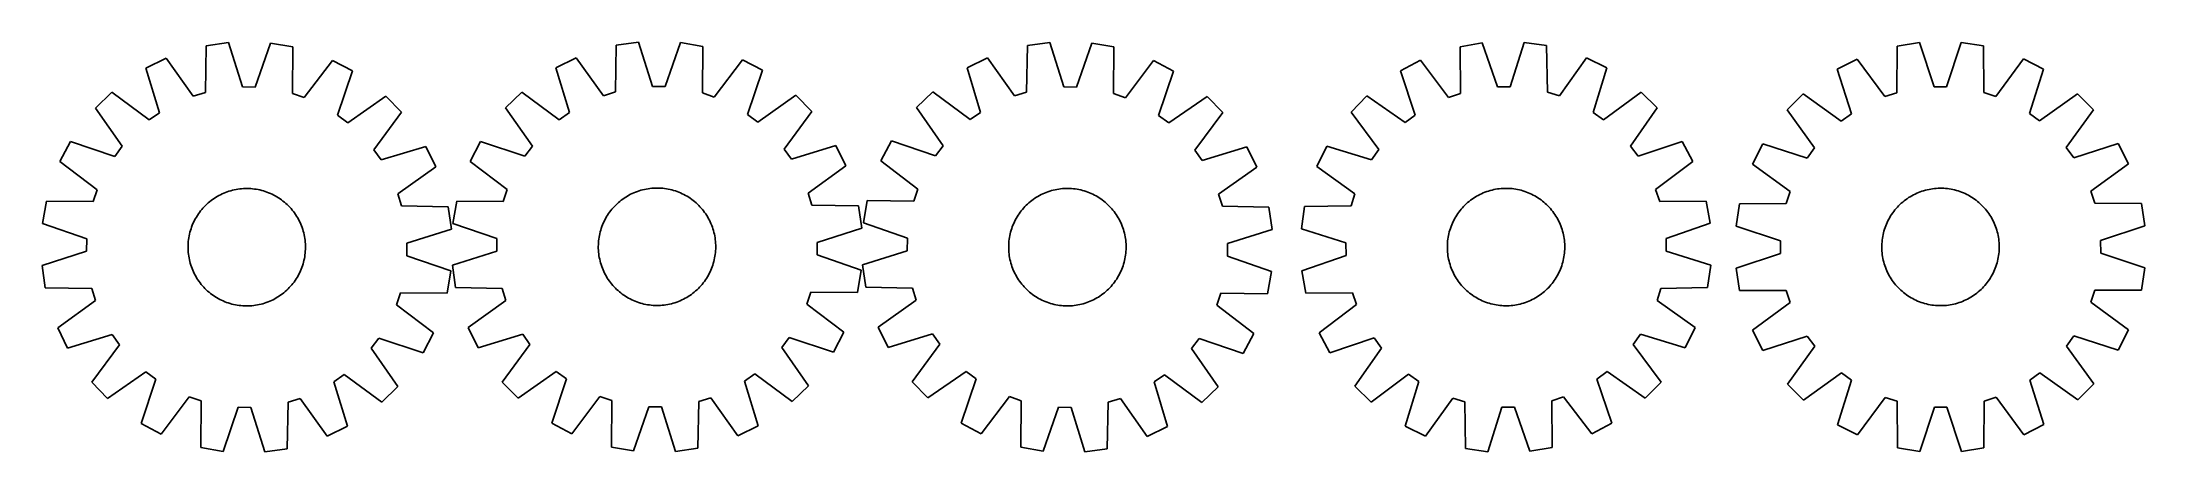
# Model space of a CAD drawing. Header units: millimetres. Extents: x 8 to 1441, y 7 to 286.
import ezdxf

# ---------------------------------------------------------------- set-up
doc = ezdxf.new("R2010")
doc.units = ezdxf.units.MM
doc.layers.add('CUT', color=7, linetype='CONTINUOUS', true_color=0x000000)

msp = doc.modelspace()

# ---------------------------------------------------------------- linework, layer by layer
at = {"layer": 'CUT'}
for p, q in [((92.553013, 274.769817), (78.750076, 267.972064)), ((111.014789, 248.921459), (92.553013, 274.769817)), ((119.812669, 283.21831), (119.204806, 251.459763)), ((135.040664, 285.418015), (119.812669, 283.21831)), ((144.611274, 255.129763), (135.040664, 285.418015)), ((163.576864, 285.029312), (153.184822, 255.01298)), ((178.739295, 282.415647), (163.576864, 285.029312)), ((178.481901, 250.652327), (178.739295, 282.415647)), ((205.758718, 273.227797), (186.599742, 247.891887)), ((219.37138, 266.056605), (205.758718, 273.227797)), ((371.869917, 274.997536), (358.078284, 268.176876)), ((390.374581, 249.179865), (371.869917, 274.997536)), ((399.115508, 283.491275), (398.560373, 251.731763)), ((414.33983, 285.716259), (399.115508, 283.491275)), ((423.960712, 255.443939), (414.33983, 285.716259)), ((442.876636, 285.374933), (432.534443, 255.341389)), ((458.043385, 282.786445), (442.876636, 285.374933)), ((457.838727, 251.022741), (458.043385, 282.786445)), ((485.078026, 273.643467), (465.961139, 248.275783)), ((498.702574, 266.494885), (485.078026, 273.643467)), ((652.063132, 274.972633), (638.239485, 268.217092)), ((670.445829, 249.067978), (652.063132, 274.972633)), ((679.348477, 283.337782), (678.643565, 251.581242)), ((694.583124, 285.490941), (679.348477, 283.337782)), ((704.06113, 255.173584), (694.583124, 285.490941)), ((723.118003, 285.015035), (712.634281, 255.030601)), ((738.272376, 282.355047), (723.118003, 285.015035)), ((737.917916, 250.592662), (738.272376, 282.355047)), ((765.263596, 273.084671), (746.027284, 247.807427)), ((778.854279, 265.871912), (765.263596, 273.084671)), ((947.018074, 273.318244), (933.407405, 266.143272)), ((966.184085, 247.987655), (947.018074, 273.318244)), ((989.19665, 285.131472), (974.034945, 282.513596)), ((974.034945, 282.513596), (974.301159, 250.750349)), ((999.597027, 255.118026), (989.19665, 285.131472)), ((1017.732741, 285.528099), (1008.170542, 255.237191)), ((1032.961347, 283.332622), (1017.732741, 285.528099)), ((1033.578028, 251.574246), (1032.961347, 283.332622)), ((1060.223347, 274.891699), (1041.76875, 249.038216)), ((1074.028172, 268.097779), (1060.223347, 274.891699)), ((1244.674551, 274.143896), (1230.971962, 267.146068)), ((1263.510395, 248.566841), (1244.674551, 274.143896)), ((1271.808419, 282.988047), (1271.66262, 251.224019)), ((1287.002804, 285.409045), (1271.808419, 282.988047)), ((1297.013011, 255.263224), (1287.002804, 285.409045)), ((1315.541639, 285.435506), (1305.587351, 255.271174)), ((1330.740487, 283.042689), (1315.541639, 285.435506)), ((1330.945189, 251.278985), (1330.740487, 283.042689)), ((1357.890709, 274.248869), (1339.102327, 248.63693)), ((1371.606251, 267.276463), (1357.890709, 274.248869)), ((78.750076, 267.972064), (87.985894, 237.580052)), ((209.311178, 235.927432), (219.37138, 266.056605)), ((358.078284, 268.176876), (367.364548, 237.800239)), ((488.692408, 236.349051), (498.702574, 266.494885)), ((638.239485, 268.217092), (647.382384, 237.796998)), ((768.702051, 235.773623), (778.854279, 265.871912)), ((933.407405, 266.143272), (943.475972, 236.016894)), ((1064.800793, 237.703203), (1074.028172, 268.097779)), ((1230.971962, 267.146068), (1240.648923, 236.891627)), ((1361.98541, 237.004129), (1371.606251, 267.276463)), ((55.435331, 251.513373), (44.408578, 240.782983)), ((80.981104, 232.635126), (55.435331, 251.513373)), ((119.204806, 251.459763), (111.014789, 248.921459)), ((153.184822, 255.01298), (144.611274, 255.129763)), ((186.599742, 247.891887), (178.481901, 250.652327)), ((242.229177, 248.96898), (216.178681, 230.793546)), ((252.959567, 237.942227), (242.229177, 248.96898)), ((334.790896, 251.6795), (323.781974, 240.930818)), ((360.367977, 232.843691), (334.790896, 251.6795)), ((398.560373, 251.731763), (390.374581, 249.179865)), ((432.534443, 255.341389), (423.960712, 255.443939)), ((465.961139, 248.275783), (457.838727, 251.022741)), ((521.588709, 249.445233), (495.568425, 231.226574)), ((532.337392, 238.43631), (521.588709, 249.445233)), ((614.874552, 251.829727), (603.815059, 241.133084)), ((640.362515, 232.873502), (614.874552, 251.829727)), ((678.643565, 251.581242), (670.445829, 249.067978)), ((712.634281, 255.030601), (704.06113, 255.173584)), ((746.027284, 247.807427), (737.917916, 250.592662)), ((801.65975, 248.714515), (775.553833, 230.618775)), ((812.356393, 237.655022), (801.65975, 248.714515)), ((910.554353, 249.049301), (899.827026, 238.019569)), ((936.609896, 230.881102), (910.554353, 249.049301)), ((974.301159, 250.750349), (966.184085, 247.987655)), ((1008.170542, 255.237191), (999.597027, 255.118026)), ((1041.76875, 249.038216), (1033.578028, 251.574246)), ((1097.347486, 251.645563), (1071.806956, 232.760223)), ((1108.377218, 240.918236), (1097.347486, 251.645563)), ((1207.899113, 250.349954), (1197.029624, 239.46029)), ((1233.716809, 231.845325), (1207.899113, 250.349954)), ((1271.66262, 251.224019), (1263.510395, 248.566841)), ((1305.587351, 255.271174), (1297.013011, 255.263224)), ((1339.102327, 248.63693), (1330.945189, 251.278985)), ((1394.710207, 250.523164), (1368.92687, 231.97069)), ((1405.599871, 239.653675), (1394.710207, 250.523164)), ((44.408578, 240.782983), (62.584012, 214.732487)), ((87.985894, 237.580052), (80.981104, 232.635126)), ((216.178681, 230.793546), (209.311178, 235.927432)), ((234.08132, 212.396454), (252.959567, 237.942227)), ((323.781974, 240.930818), (342.000632, 214.910533)), ((367.364548, 237.800239), (360.367977, 232.843691)), ((495.568425, 231.226574), (488.692408, 236.349051)), ((513.501583, 212.85923), (532.337392, 238.43631)), ((603.815059, 241.133084), (621.910799, 215.027167)), ((647.382384, 237.796998), (640.362515, 232.873502)), ((775.553833, 230.618775), (768.702051, 235.773623)), ((793.400168, 212.167059), (812.356393, 237.655022)), ((899.827026, 238.019569), (918.712366, 212.479039)), ((943.475972, 236.016894), (936.609896, 230.881102)), ((1071.806956, 232.760223), (1064.800793, 237.703203)), ((1090.209019, 214.862693), (1108.377218, 240.918236)), ((1197.029624, 239.46029), (1215.582097, 213.676953)), ((1240.648923, 236.891627), (1233.716809, 231.845325)), ((1368.92687, 231.97069), (1361.98541, 237.004129)), ((1387.095241, 213.835979), (1405.599871, 239.653675)), ((27.320953, 217.925186), (20.149761, 204.312525)), ((57.450126, 207.864984), (27.320953, 217.925186)), ((306.732322, 218.044683), (299.58374, 204.420134)), ((336.878156, 208.034516), (306.732322, 218.044683)), ((342.000632, 214.910533), (336.878156, 208.034516)), ((548.834768, 215.148923), (518.458131, 205.862659)), ((555.655428, 201.35729), (548.834768, 215.148923)), ((586.657662, 218.327613), (579.444904, 204.736929)), ((616.755951, 208.175385), (586.657662, 218.327613)), ((621.910799, 215.027167), (616.755951, 208.175385)), ((1125.47119, 218.065184), (1095.344811, 207.996617)), ((1132.646161, 204.454515), (1125.47119, 218.065184)), ((1180.276325, 216.356334), (1173.303918, 202.640792)), ((1210.548659, 206.735493), (1180.276325, 216.356334)), ((1422.395984, 216.580826), (1392.141544, 206.903865)), ((1429.393813, 202.878237), (1422.395984, 216.580826)), ((20.149761, 204.312525), (45.485671, 185.153548)), ((62.584012, 214.732487), (57.450126, 207.864984)), ((239.026245, 205.391664), (234.08132, 212.396454)), ((269.418258, 214.627482), (239.026245, 205.391664)), ((250.367653, 182.362769), (276.216011, 200.824545)), ((276.216011, 200.824545), (269.418258, 214.627482)), ((299.58374, 204.420134), (324.951424, 185.303248)), ((518.458131, 205.862659), (513.501583, 212.85923)), ((529.837756, 182.852626), (555.655428, 201.35729)), ((579.444904, 204.736929), (604.722147, 185.500618)), ((798.323664, 205.14719), (793.400168, 212.167059)), ((828.743758, 214.29009), (798.323664, 205.14719)), ((835.499299, 200.466443), (828.743758, 214.29009)), ((883.37481, 214.700255), (876.58089, 200.89543)), ((876.58089, 200.89543), (902.434373, 182.440833)), ((913.769386, 205.472876), (883.37481, 214.700255)), ((918.712366, 212.479039), (913.769386, 205.472876)), ((1095.344811, 207.996617), (1090.209019, 214.862693)), ((1107.315572, 185.288504), (1132.646161, 204.454515)), ((1173.303918, 202.640792), (1198.915858, 183.852411)), ((1215.582097, 213.676953), (1210.548659, 206.735493)), ((1392.141544, 206.903865), (1387.095241, 213.835979)), ((1403.816758, 184.042393), (1429.393813, 202.878237)), ((424.594878, 186.215704), (425.850301, 186.269742)), ((425.850301, 186.269742), (427.106802, 186.28432)), ((427.106802, 186.28432), (428.363141, 186.259424)), ((428.363141, 186.259424), (429.618077, 186.195077)), ((809.594644, 182.083745), (835.499299, 200.466443)), ((10.961911, 177.293101), (8.348246, 162.130671)), ((42.725231, 177.035707), (10.961911, 177.293101)), ((45.485671, 185.153548), (42.725231, 177.035707)), ((116.738888, 171.639946), (117.560471, 172.590739)), ((117.560471, 172.590739), (118.411514, 173.515256)), ((118.411514, 173.515256), (119.291177, 174.412586)), ((119.291177, 174.412586), (120.198592, 175.281841)), ((120.198592, 175.281841), (121.132863, 176.122165)), ((121.132863, 176.122165), (122.093068, 176.932729)), ((122.093068, 176.932729), (123.07826, 177.712731)), ((123.07826, 177.712731), (124.087466, 178.461403)), ((124.087466, 178.461403), (125.11969, 179.178006)), ((125.11969, 179.178006), (126.173914, 179.861832)), ((126.173914, 179.861832), (127.249098, 180.512207)), ((127.249098, 180.512207), (128.34418, 181.128489)), ((128.34418, 181.128489), (129.458079, 181.710069)), ((129.458079, 181.710069), (130.589696, 182.256373)), ((130.589696, 182.256373), (131.737915, 182.766864)), ((131.737915, 182.766864), (132.901602, 183.241035)), ((132.901602, 183.241035), (134.079609, 183.678421)), ((134.079609, 183.678421), (135.270774, 184.078589)), ((135.270774, 184.078589), (136.47392, 184.441143)), ((136.47392, 184.441143), (137.687861, 184.765728)), ((137.687861, 184.765728), (138.911398, 185.052021)), ((138.911398, 185.052021), (140.143324, 185.299741)), ((140.143324, 185.299741), (141.382423, 185.508642)), ((141.382423, 185.508642), (142.627473, 185.67852)), ((142.627473, 185.67852), (143.877244, 185.809206)), ((143.877244, 185.809206), (145.130503, 185.900571)), ((145.130503, 185.900571), (146.386014, 185.952525)), ((146.386014, 185.952525), (147.642537, 185.965017)), ((147.642537, 185.965017), (148.898833, 185.938035)), ((148.898833, 185.938035), (150.153661, 185.871604)), ((150.153661, 185.871604), (151.405784, 185.765791)), ((151.405784, 185.765791), (152.653965, 185.620701)), ((152.653965, 185.620701), (153.896972, 185.436475)), ((153.896972, 185.436475), (155.13358, 185.213297)), ((155.13358, 185.213297), (156.362567, 184.951386)), ((156.362567, 184.951386), (157.582721, 184.651001)), ((157.582721, 184.651001), (158.792837, 184.312438)), ((158.792837, 184.312438), (159.991722, 183.936032)), ((159.991722, 183.936032), (161.178192, 183.522153)), ((161.178192, 183.522153), (162.351077, 183.071211)), ((162.351077, 183.071211), (163.509218, 182.58365)), ((163.509218, 182.58365), (164.651473, 182.059951)), ((164.651473, 182.059951), (165.776715, 181.500632)), ((165.776715, 181.500632), (166.883833, 180.906244)), ((166.883833, 180.906244), (167.971734, 180.277374)), ((167.971734, 180.277374), (169.039345, 179.614643)), ((169.039345, 179.614643), (170.085613, 178.918704)), ((170.085613, 178.918704), (171.109504, 178.190244)), ((171.109504, 178.190244), (172.110009, 177.429983)), ((172.110009, 177.429983), (173.086139, 176.63867)), ((173.086139, 176.63867), (174.036932, 175.817087)), ((174.036932, 175.817087), (174.96145, 174.966044)), ((174.96145, 174.966044), (175.858779, 174.086381)), ((175.858779, 174.086381), (176.728035, 173.178966)), ((176.728035, 173.178966), (177.568359, 172.244695)), ((177.568359, 172.244695), (178.378922, 171.28449)), ((252.905957, 174.172752), (250.367653, 182.362769)), ((284.664503, 173.564889), (252.905957, 174.172752)), ((286.864209, 158.336894), (284.664503, 173.564889)), ((290.440762, 177.385494), (287.852273, 162.218745)), ((322.204465, 177.180835), (290.440762, 177.385494)), ((324.951424, 185.303248), (322.204465, 177.180835)), ((396.226978, 171.907961), (397.046982, 172.860117)), ((397.046982, 172.860117), (397.896489, 173.786046)), ((397.896489, 173.786046), (398.774661, 174.684835)), ((398.774661, 174.684835), (399.680631, 175.555596)), ((399.680631, 175.555596), (400.613505, 176.39747)), ((400.613505, 176.39747), (401.572363, 177.209626)), ((401.572363, 177.209626), (402.556259, 177.991263)), ((402.556259, 177.991263), (403.564221, 178.74161)), ((403.564221, 178.74161), (404.595254, 179.459925)), ((404.595254, 179.459925), (405.648341, 180.145501)), ((405.648341, 180.145501), (406.722443, 180.79766)), ((406.722443, 180.79766), (407.8165, 181.415759)), ((407.8165, 181.415759), (408.929433, 181.999187)), ((408.929433, 181.999187), (410.060141, 182.54737)), ((410.060141, 182.54737), (411.207511, 183.059766)), ((411.207511, 183.059766), (412.37041, 183.535869)), ((412.37041, 183.535869), (413.547689, 183.97521)), ((413.547689, 183.97521), (414.738187, 184.377354)), ((414.738187, 184.377354), (415.94073, 184.741906)), ((415.94073, 184.741906), (417.15413, 185.068505)), ((417.15413, 185.068505), (418.37719, 185.35683)), ((418.37719, 185.35683), (419.608703, 185.606594)), ((419.608703, 185.606594), (420.847454, 185.817553)), ((420.847454, 185.817553), (422.09222, 185.989497)), ((422.09222, 185.989497), (423.341772, 186.122258)), ((423.341772, 186.122258), (424.594878, 186.215704)), ((429.618077, 186.195077), (430.870374, 186.091343)), ((430.870374, 186.091343), (432.118794, 185.948325)), ((432.118794, 185.948325), (433.362106, 185.766163)), ((433.362106, 185.766163), (434.599082, 185.545038)), ((434.599082, 185.545038), (435.828502, 185.285168)), ((435.828502, 185.285168), (437.049153, 184.986809)), ((437.049153, 184.986809), (438.25983, 184.650256)), ((438.25983, 184.650256), (439.459338, 184.27584)), ((439.459338, 184.27584), (440.646494, 183.863932)), ((440.646494, 183.863932), (441.820125, 183.414938)), ((441.820125, 183.414938), (442.979075, 182.9293)), ((442.979075, 182.9293), (444.122198, 182.407499)), ((444.122198, 182.407499), (445.248366, 181.850049)), ((445.248366, 181.850049), (446.356469, 181.2575)), ((446.356469, 181.2575), (447.445413, 180.630437)), ((447.445413, 180.630437), (448.514123, 179.969479)), ((448.514123, 179.969479), (449.561545, 179.275278)), ((449.561545, 179.275278), (450.586644, 178.548519)), ((450.586644, 178.548519), (451.58841, 177.78992)), ((451.58841, 177.78992), (452.565853, 177.000229)), ((452.565853, 177.000229), (453.518009, 176.180225)), ((453.518009, 176.180225), (454.443938, 175.330718)), ((454.443938, 175.330718), (455.342726, 174.452546)), ((455.342726, 174.452546), (456.213487, 173.546576)), ((456.213487, 173.546576), (457.055361, 172.613701)), ((457.055361, 172.613701), (457.867518, 171.654843)), ((532.389655, 174.666834), (529.837756, 182.852626)), ((564.149166, 174.111699), (532.389655, 174.666834)), ((566.37415, 158.887377), (564.149166, 174.111699)), ((570.174527, 177.74571), (567.514539, 162.591337)), ((601.936913, 177.39125), (570.174527, 177.74571)), ((604.722147, 185.500618), (601.936913, 177.39125)), ((675.933734, 171.769332), (676.758219, 172.71761)), ((676.758219, 172.71761), (677.612084, 173.639523)), ((677.612084, 173.639523), (678.494485, 174.53416)), ((678.494485, 174.53416), (679.404552, 175.400638)), ((679.404552, 175.400638), (680.341386, 176.238103)), ((680.341386, 176.238103), (681.304064, 177.045729)), ((681.304064, 177.045729), (682.291635, 177.822717)), ((682.291635, 177.822717), (683.303124, 178.568302)), ((683.303124, 178.568302), (684.337534, 179.281747)), ((684.337534, 179.281747), (685.393843, 179.962348)), ((685.393843, 179.962348), (686.471008, 180.609434)), ((686.471008, 180.609434), (687.567968, 181.222366)), ((687.567968, 181.222366), (688.68364, 181.800539)), ((688.68364, 181.800539), (689.816921, 182.343383)), ((689.816921, 182.343383), (690.966695, 182.850362)), ((690.966695, 182.850362), (692.131826, 183.320976)), ((692.131826, 183.320976), (693.311164, 183.754759)), ((693.311164, 183.754759), (694.503546, 184.151285)), ((694.503546, 184.151285), (695.707794, 184.510161)), ((695.707794, 184.510161), (696.922721, 184.831034)), ((696.922721, 184.831034), (698.147127, 185.113587)), ((698.147127, 185.113587), (699.379805, 185.357541)), ((699.379805, 185.357541), (700.619536, 185.562655)), ((700.619536, 185.562655), (701.865099, 185.728727)), ((701.865099, 185.728727), (703.115264, 185.855593)), ((703.115264, 185.855593), (704.368797, 185.943128)), ((704.368797, 185.943128), (705.624461, 185.991245)), ((705.624461, 185.991245), (706.881016, 185.999897)), ((706.881016, 185.999897), (708.137224, 185.969076)), ((708.137224, 185.969076), (709.391843, 185.898811)), ((709.391843, 185.898811), (710.643636, 185.789172)), ((710.643636, 185.789172), (711.891368, 185.640268)), ((711.891368, 185.640268), (713.133807, 185.452245)), ((713.133807, 185.452245), (714.369726, 185.225289)), ((714.369726, 185.225289), (715.597907, 184.959623)), ((715.597907, 184.959623), (716.817138, 184.655511)), ((716.817138, 184.655511), (718.026214, 184.313252)), ((718.026214, 184.313252), (719.223943, 183.933183)), ((719.223943, 183.933183), (720.409143, 183.515681)), ((720.409143, 183.515681), (721.580644, 183.061156)), ((721.580644, 183.061156), (722.73729, 182.570058)), ((722.73729, 182.570058), (723.877939, 182.042872)), ((723.877939, 182.042872), (725.001466, 181.480116)), ((725.001466, 181.480116), (726.106762, 180.882348)), ((726.106762, 180.882348), (727.192737, 180.250156)), ((727.192737, 180.250156), (728.258318, 179.584165)), ((728.258318, 179.584165), (729.302454, 178.885032)), ((729.302454, 178.885032), (730.324114, 178.153447)), ((730.324114, 178.153447), (731.322291, 177.390132)), ((731.322291, 177.390132), (732.295999, 176.59584)), ((732.295999, 176.59584), (733.244277, 175.771355)), ((733.244277, 175.771355), (734.166189, 174.91749)), ((734.166189, 174.91749), (735.060826, 174.035089)), ((735.060826, 174.035089), (735.927304, 173.125022)), ((735.927304, 173.125022), (736.76477, 172.188188)), ((736.76477, 172.188188), (737.572395, 171.22551)), ((812.107908, 173.886009), (809.594644, 182.083745)), ((843.864448, 173.181097), (812.107908, 173.886009)), ((846.017607, 157.94645), (843.864448, 173.181097)), ((868.139967, 173.63343), (865.94449, 158.404824)), ((899.898343, 174.250111), (868.139967, 173.63343)), ((902.434373, 182.440833), (899.898343, 174.250111)), ((974.827554, 171.865941), (975.652836, 172.813525)), ((975.652836, 172.813525), (976.507476, 173.734719)), ((976.507476, 173.734719), (977.390629, 174.628613)), ((977.390629, 174.628613), (978.301425, 175.494326)), ((978.301425, 175.494326), (979.238963, 176.331003)), ((979.238963, 176.331003), (980.20232, 177.137818)), ((980.20232, 177.137818), (981.190544, 177.913975)), ((981.190544, 177.913975), (982.20266, 178.658709)), ((982.20266, 178.658709), (983.237669, 179.371283)), ((983.237669, 179.371283), (984.29455, 180.050996)), ((984.29455, 180.050996), (985.37226, 180.697175)), ((985.37226, 180.697175), (986.469735, 181.309185)), ((986.469735, 181.309185), (987.585893, 181.886419)), ((987.585893, 181.886419), (988.719631, 182.42831)), ((988.719631, 182.42831), (989.86983, 182.934321)), ((989.86983, 182.934321), (991.035356, 183.403955)), ((991.035356, 183.403955), (992.215059, 183.836746)), ((992.215059, 183.836746), (993.407774, 184.232268)), ((993.407774, 184.232268), (994.612324, 184.590132)), ((994.612324, 184.590132), (995.82752, 184.909983)), ((995.82752, 184.909983), (997.052164, 185.191505)), ((997.052164, 185.191505), (998.285046, 185.434422)), ((998.285046, 185.434422), (999.52495, 185.638493)), ((999.52495, 185.638493), (1000.770652, 185.803518)), ((1000.770652, 185.803518), (1002.020923, 185.929332)), ((1002.020923, 185.929332), (1003.274529, 186.015812)), ((1003.274529, 186.015812), (1004.530233, 186.062873)), ((1004.530233, 186.062873), (1005.786795, 186.070468)), ((1005.786795, 186.070468), (1007.042976, 186.03859)), ((1007.042976, 186.03859), (1008.297536, 185.96727)), ((1008.297536, 185.96727), (1009.549237, 185.856578)), ((1009.549237, 185.856578), (1010.796843, 185.706624)), ((1010.796843, 185.706624), (1012.039123, 185.517556)), ((1012.039123, 185.517556), (1013.274851, 185.289561)), ((1013.274851, 185.289561), (1014.502808, 185.022862)), ((1014.502808, 185.022862), (1015.721782, 184.717724)), ((1015.721782, 184.717724), (1016.93057, 184.374448)), ((1016.93057, 184.374448), (1018.127979, 183.993372)), ((1018.127979, 183.993372), (1019.312827, 183.574873)), ((1019.312827, 183.574873), (1020.483946, 183.119363)), ((1020.483946, 183.119363), (1021.640178, 182.627292)), ((1021.640178, 182.627292), (1022.780383, 182.099146)), ((1022.780383, 182.099146), (1023.903437, 181.535446)), ((1023.903437, 181.535446), (1025.00823, 180.936748)), ((1025.00823, 180.936748), (1026.093672, 180.303643)), ((1026.093672, 180.303643), (1027.158692, 179.636756)), ((1027.158692, 179.636756), (1028.20224, 178.936745)), ((1028.20224, 178.936745), (1029.223285, 178.204301)), ((1029.223285, 178.204301), (1030.220819, 177.440146)), ((1030.220819, 177.440146), (1031.193858, 176.645035)), ((1031.193858, 176.645035), (1032.141442, 175.819753)), ((1032.141442, 175.819753), (1033.062636, 174.965113)), ((1033.062636, 174.965113), (1033.95653, 174.08196)), ((1033.95653, 174.08196), (1034.822243, 173.171164)), ((1034.822243, 173.171164), (1035.65892, 172.233626)), ((1035.65892, 172.233626), (1036.465735, 171.270269)), ((1110.078266, 177.17143), (1107.315572, 185.288504)), ((1141.841513, 177.437644), (1110.078266, 177.17143)), ((1144.459389, 162.275939), (1141.841513, 177.437644)), ((1164.510099, 175.49057), (1162.117282, 160.291722)), ((1196.273803, 175.695272), (1164.510099, 175.49057)), ((1198.915858, 183.852411), (1196.273803, 175.695272)), ((1270.358121, 171.376775), (1271.165786, 172.339419)), ((1271.165786, 172.339419), (1272.003289, 173.276219)), ((1272.003289, 173.276219), (1272.869806, 174.18625)), ((1272.869806, 174.18625), (1273.764479, 175.068614)), ((1273.764479, 175.068614), (1274.686427, 175.922441)), ((1274.686427, 175.922441), (1275.634739, 176.746887)), ((1275.634739, 176.746887), (1276.608479, 177.541139)), ((1276.608479, 177.541139), (1277.606688, 178.304413)), ((1277.606688, 178.304413), (1278.628378, 179.035955)), ((1278.628378, 179.035955), (1279.672543, 179.735045)), ((1279.672543, 179.735045), (1280.738152, 180.400992)), ((1280.738152, 180.400992), (1281.824152, 181.033139)), ((1281.824152, 181.033139), (1282.929473, 181.630862)), ((1282.929473, 181.630862), (1284.053024, 182.19357)), ((1284.053024, 182.19357), (1285.193695, 182.72071)), ((1285.193695, 182.72071), (1286.350361, 183.21176)), ((1286.350361, 183.21176), (1287.521881, 183.666236)), ((1287.521881, 183.666236), (1288.707098, 184.08369)), ((1288.707098, 184.08369), (1289.904842, 184.463709)), ((1289.904842, 184.463709), (1291.113933, 184.805918)), ((1291.113933, 184.805918), (1292.333176, 185.10998)), ((1292.333176, 185.10998), (1293.561368, 185.375594)), ((1293.561368, 185.375594), (1294.797297, 185.6025)), ((1294.797297, 185.6025), (1296.039744, 185.790471)), ((1296.039744, 185.790471), (1297.287481, 185.939324)), ((1297.287481, 185.939324), (1298.539279, 186.048911)), ((1298.539279, 186.048911), (1299.793901, 186.119124)), ((1299.793901, 186.119124), (1301.05011, 186.149893)), ((1301.05011, 186.149893), (1302.306665, 186.141189)), ((1302.306665, 186.141189), (1303.562327, 186.09302)), ((1303.562327, 186.09302), (1304.815856, 186.005434)), ((1304.815856, 186.005434), (1306.066016, 185.878516)), ((1306.066016, 185.878516), (1307.311572, 185.712392)), ((1307.311572, 185.712392), (1308.551295, 185.507227)), ((1308.551295, 185.507227), (1309.783962, 185.263222)), ((1309.783962, 185.263222), (1311.008357, 184.980619)), ((1311.008357, 184.980619), (1312.22327, 184.659696)), ((1312.22327, 184.659696), (1313.427504, 184.300769)), ((1313.427504, 184.300769), (1314.61987, 183.904194)), ((1314.61987, 183.904194), (1315.79919, 183.470362)), ((1315.79919, 183.470362), (1316.964301, 182.9997)), ((1316.964301, 182.9997), (1318.114054, 182.492674)), ((1318.114054, 182.492674), (1319.247313, 181.949783)), ((1319.247313, 181.949783), (1320.36296, 181.371564)), ((1320.36296, 181.371564), (1321.459895, 180.758586)), ((1321.459895, 180.758586), (1322.537034, 180.111456)), ((1322.537034, 180.111456), (1323.593315, 179.430811)), ((1323.593315, 179.430811), (1324.627695, 178.717323)), ((1324.627695, 178.717323), (1325.639153, 177.971696)), ((1325.639153, 177.971696), (1326.626692, 177.194667)), ((1326.626692, 177.194667), (1327.589336, 176.387002)), ((1327.589336, 176.387002), (1328.526136, 175.549498)), ((1328.526136, 175.549498), (1329.436167, 174.682982)), ((1329.436167, 174.682982), (1330.318531, 173.788309)), ((1330.318531, 173.788309), (1331.172358, 172.866361)), ((1331.172358, 172.866361), (1331.996803, 171.918049)), ((1406.473936, 175.890168), (1403.816758, 184.042393)), ((1438.237964, 175.744368), (1406.473936, 175.890168)), ((1440.658962, 160.549984), (1438.237964, 175.744368)), ((8.348246, 162.130671), (38.364578, 151.738628)), ((109.06512, 157.346644), (109.441526, 158.545529)), ((109.441526, 158.545529), (109.855405, 159.731999)), ((109.855405, 159.731999), (110.306347, 160.904883)), ((110.306347, 160.904883), (110.793908, 162.063024)), ((110.793908, 162.063024), (111.317606, 163.20528)), ((111.317606, 163.20528), (111.876926, 164.330521)), ((111.876926, 164.330521), (112.471314, 165.437639)), ((112.471314, 165.437639), (113.100184, 166.52554)), ((113.100184, 166.52554), (113.762915, 167.593152)), ((113.762915, 167.593152), (114.458854, 168.639419)), ((114.458854, 168.639419), (115.187314, 169.663311)), ((115.187314, 169.663311), (115.947575, 170.663815)), ((115.947575, 170.663815), (116.738888, 171.639946)), ((178.378922, 171.28449), (179.158925, 170.299298)), ((179.158925, 170.299298), (179.907597, 169.290092)), ((179.907597, 169.290092), (180.6242, 168.257868)), ((180.6242, 168.257868), (181.308026, 167.203643)), ((181.308026, 167.203643), (181.958401, 166.12846)), ((181.958401, 166.12846), (182.574682, 165.033378)), ((182.574682, 165.033378), (183.156262, 163.919479)), ((183.156262, 163.919479), (183.702567, 162.787862)), ((183.702567, 162.787862), (184.213057, 161.639643)), ((184.213057, 161.639643), (184.687229, 160.475956)), ((184.687229, 160.475956), (185.124615, 159.297949)), ((185.124615, 159.297949), (185.524782, 158.106784)), ((185.524782, 158.106784), (185.887337, 156.903638)), ((256.575957, 148.766284), (286.864209, 158.336894)), ((287.852273, 162.218745), (317.885817, 151.876551)), ((388.240397, 156.391262), (388.576951, 157.601939)), ((388.576951, 157.601939), (388.951366, 158.801447)), ((388.951366, 158.801447), (389.363274, 159.988602)), ((389.363274, 159.988602), (389.812269, 161.162234)), ((389.812269, 161.162234), (390.297906, 162.321183)), ((390.297906, 162.321183), (390.819708, 163.464306)), ((390.819708, 163.464306), (391.377158, 164.590475)), ((391.377158, 164.590475), (391.969707, 165.698578)), ((391.969707, 165.698578), (392.59677, 166.787522)), ((392.59677, 166.787522), (393.257728, 167.856232)), ((393.257728, 167.856232), (393.951929, 168.903653)), ((393.951929, 168.903653), (394.678688, 169.928753)), ((394.678688, 169.928753), (395.437287, 170.930518)), ((395.437287, 170.930518), (396.226978, 171.907961)), ((457.867518, 171.654843), (458.649155, 170.670948)), ((458.649155, 170.670948), (459.399501, 169.662986)), ((459.399501, 169.662986), (460.117817, 168.631953)), ((460.117817, 168.631953), (460.803392, 167.578865)), ((460.803392, 167.578865), (461.455551, 166.504763)), ((461.455551, 166.504763), (462.07365, 165.410706)), ((462.07365, 165.410706), (462.657079, 164.297774)), ((462.657079, 164.297774), (463.205261, 163.167065)), ((463.205261, 163.167065), (463.717657, 162.019695)), ((463.717657, 162.019695), (464.19376, 160.856797)), ((464.19376, 160.856797), (464.633101, 159.679518)), ((464.633101, 159.679518), (465.035246, 158.489019)), ((465.035246, 158.489019), (465.399798, 157.286477)), ((536.10183, 149.266494), (566.37415, 158.887377)), ((567.514539, 162.591337), (597.498974, 152.107615)), ((668.216323, 157.499548), (668.596391, 158.697277)), ((668.596391, 158.697277), (669.013893, 159.882477)), ((669.013893, 159.882477), (669.468418, 161.053978)), ((669.468418, 161.053978), (669.959516, 162.210623)), ((669.959516, 162.210623), (670.486702, 163.351273)), ((670.486702, 163.351273), (671.049458, 164.4748)), ((671.049458, 164.4748), (671.647226, 165.580096)), ((671.647226, 165.580096), (672.279418, 166.666071)), ((672.279418, 166.666071), (672.945409, 167.731652)), ((672.945409, 167.731652), (673.644542, 168.775788)), ((673.644542, 168.775788), (674.376127, 169.797448)), ((674.376127, 169.797448), (675.139442, 170.795625)), ((675.139442, 170.795625), (675.933734, 171.769332)), ((737.572395, 171.22551), (738.349383, 170.237939)), ((738.349383, 170.237939), (739.094968, 169.22645)), ((739.094968, 169.22645), (739.808413, 168.192041)), ((739.808413, 168.192041), (740.489014, 167.135732)), ((740.489014, 167.135732), (741.1361, 166.058566)), ((741.1361, 166.058566), (741.749032, 164.961606)), ((741.749032, 164.961606), (742.327206, 163.845935)), ((742.327206, 163.845935), (742.87005, 162.712653)), ((742.87005, 162.712653), (743.377028, 161.562879)), ((743.377028, 161.562879), (743.847642, 160.397749)), ((743.847642, 160.397749), (744.281426, 159.21841)), ((744.281426, 159.21841), (744.677951, 158.026029)), ((744.677951, 158.026029), (745.036828, 156.82178)), ((815.70025, 148.468444), (846.017607, 157.94645)), ((865.94449, 158.404824), (896.235398, 148.842625)), ((966.754865, 156.393865), (967.098141, 157.602653)), ((967.098141, 157.602653), (967.479217, 158.800062)), ((967.479217, 158.800062), (967.897716, 159.98491)), ((967.897716, 159.98491), (968.353226, 161.156028)), ((968.353226, 161.156028), (968.845297, 162.312261)), ((968.845297, 162.312261), (969.373443, 163.452466)), ((969.373443, 163.452466), (969.937143, 164.57552)), ((969.937143, 164.57552), (970.535841, 165.680313)), ((970.535841, 165.680313), (971.168946, 166.765755)), ((971.168946, 166.765755), (971.835833, 167.830775)), ((971.835833, 167.830775), (972.535844, 168.874323)), ((972.535844, 168.874323), (973.268288, 169.895368)), ((973.268288, 169.895368), (974.032443, 170.892902)), ((974.032443, 170.892902), (974.827554, 171.865941)), ((1036.465735, 171.270269), (1037.241892, 170.282045)), ((1037.241892, 170.282045), (1037.986626, 169.269929)), ((1037.986626, 169.269929), (1038.6992, 168.23492)), ((1038.6992, 168.23492), (1039.378913, 167.178039)), ((1039.378913, 167.178039), (1040.025093, 166.100329)), ((1040.025093, 166.100329), (1040.637102, 165.002854)), ((1040.637102, 165.002854), (1041.214336, 163.886696)), ((1041.214336, 163.886696), (1041.756227, 162.752958)), ((1041.756227, 162.752958), (1042.262238, 161.602759)), ((1042.262238, 161.602759), (1042.731872, 160.437233)), ((1042.731872, 160.437233), (1043.164663, 159.25753)), ((1043.164663, 159.25753), (1043.560186, 158.064815)), ((1043.560186, 158.064815), (1043.918049, 156.860265)), ((1114.445943, 151.875562), (1144.459389, 162.275939)), ((1162.117282, 160.291722), (1192.281613, 150.337434)), ((1262.893092, 156.973354), (1263.252019, 158.177587)), ((1263.252019, 158.177587), (1263.648593, 159.369953)), ((1263.648593, 159.369953), (1264.082426, 160.549273)), ((1264.082426, 160.549273), (1264.553087, 161.714384)), ((1264.553087, 161.714384), (1265.060114, 162.864137)), ((1265.060114, 162.864137), (1265.603005, 163.997396)), ((1265.603005, 163.997396), (1266.181224, 165.113043)), ((1266.181224, 165.113043), (1266.794202, 166.209978)), ((1266.794202, 166.209978), (1267.441332, 167.287117)), ((1267.441332, 167.287117), (1268.121977, 168.343398)), ((1268.121977, 168.343398), (1268.835465, 169.377778)), ((1268.835465, 169.377778), (1269.581091, 170.389236)), ((1269.581091, 170.389236), (1270.358121, 171.376775)), ((1331.996803, 171.918049), (1332.791055, 170.944308)), ((1332.791055, 170.944308), (1333.554329, 169.9461)), ((1333.554329, 169.9461), (1334.285872, 168.92441)), ((1334.285872, 168.92441), (1334.984962, 167.880245)), ((1334.984962, 167.880245), (1335.650909, 166.814636)), ((1335.650909, 166.814636), (1336.283056, 165.728636)), ((1336.283056, 165.728636), (1336.880779, 164.623315)), ((1336.880779, 164.623315), (1337.443487, 163.499764)), ((1337.443487, 163.499764), (1337.970627, 162.359093)), ((1337.970627, 162.359093), (1338.461677, 161.202427)), ((1338.461677, 161.202427), (1338.916153, 160.030907)), ((1338.916153, 160.030907), (1339.333606, 158.84569)), ((1339.333606, 158.84569), (1339.713625, 157.647945)), ((1339.713625, 157.647945), (1340.055835, 156.438855)), ((1410.513141, 150.539777), (1440.658962, 160.549984)), ((38.364578, 151.738628), (38.247795, 143.16508)), ((107.412541, 146.196344), (107.439523, 147.452639)), ((107.425033, 144.939821), (107.412541, 146.196344)), ((107.476987, 143.68431), (107.425033, 144.939821)), ((107.439523, 147.452639), (107.505954, 148.707468)), ((107.568352, 142.43105), (107.476987, 143.68431)), ((107.505954, 148.707468), (107.611767, 149.95959)), ((107.611767, 149.95959), (107.756857, 151.207771)), ((107.756857, 151.207771), (107.941083, 152.450779)), ((107.941083, 152.450779), (108.164261, 153.687386)), ((108.164261, 153.687386), (108.426172, 154.916373)), ((108.426172, 154.916373), (108.726557, 156.136527)), ((108.726557, 156.136527), (109.06512, 157.346644)), ((185.887337, 156.903638), (186.211921, 155.689697)), ((186.211921, 155.689697), (186.498215, 154.46616)), ((186.498215, 154.46616), (186.745934, 153.234234)), ((186.745934, 153.234234), (186.954836, 151.995135)), ((186.954836, 151.995135), (187.124714, 150.750085)), ((187.124714, 150.750085), (187.255399, 149.500314)), ((187.255399, 149.500314), (187.346765, 148.247055)), ((187.384228, 144.478725), (187.317798, 143.223897)), ((187.346765, 148.247055), (187.398719, 146.991544)), ((187.411211, 145.73502), (187.384228, 144.478725)), ((187.398719, 146.991544), (187.411211, 145.73502)), ((256.459173, 140.192736), (256.575957, 148.766284)), ((317.783268, 143.302821), (287.510948, 133.681939)), ((317.885817, 151.876551), (317.783268, 143.302821)), ((386.942886, 146.44891), (386.967783, 147.705249)), ((386.957464, 145.19241), (386.942886, 146.44891)), ((387.011503, 143.936987), (386.957464, 145.19241)), ((386.967783, 147.705249), (387.03213, 148.960186)), ((387.104949, 142.683881), (387.011503, 143.936987)), ((387.03213, 148.960186), (387.135864, 150.212482)), ((387.135864, 150.212482), (387.278882, 151.460902)), ((387.278882, 151.460902), (387.461043, 152.704214)), ((387.461043, 152.704214), (387.682168, 153.94119)), ((387.682168, 153.94119), (387.942038, 155.170611)), ((387.942038, 155.170611), (388.240397, 156.391262)), ((465.399798, 157.286477), (465.726397, 156.073077)), ((465.726397, 156.073077), (466.014721, 154.850016)), ((466.014721, 154.850016), (466.264486, 153.618503)), ((466.264486, 153.618503), (466.475444, 152.379753)), ((466.475444, 152.379753), (466.647389, 151.134987)), ((466.647389, 151.134987), (466.780149, 149.885434)), ((466.852968, 143.609129), (466.749234, 142.356833)), ((466.780149, 149.885434), (466.873595, 148.632328)), ((466.917315, 144.864066), (466.852968, 143.609129)), ((466.873595, 148.632328), (466.927634, 147.376905)), ((466.942212, 146.120405), (466.917315, 144.864066)), ((466.927634, 147.376905), (466.942212, 146.120405)), ((535.999281, 140.692764), (536.10183, 149.266494)), ((597.35599, 143.534464), (567.038633, 134.056458)), ((597.498974, 152.107615), (597.35599, 143.534464)), ((666.529677, 146.35435), (666.560498, 147.610557)), ((666.538329, 145.097795), (666.529677, 146.35435)), ((666.586446, 143.842131), (666.538329, 145.097795)), ((666.560498, 147.610557), (666.630763, 148.865177)), ((666.673981, 142.588598), (666.586446, 143.842131)), ((666.630763, 148.865177), (666.740402, 150.11697)), ((666.740402, 150.11697), (666.889306, 151.364702)), ((666.889306, 151.364702), (667.077329, 152.60714)), ((667.077329, 152.60714), (667.304285, 153.84306)), ((667.304285, 153.84306), (667.569951, 155.071241)), ((667.569951, 155.071241), (667.874063, 156.290472)), ((667.874063, 156.290472), (668.216323, 157.499548)), ((745.036828, 156.82178), (745.3577, 155.606853)), ((745.3577, 155.606853), (745.640253, 154.382447)), ((745.640253, 154.382447), (745.884207, 153.14977)), ((745.884207, 153.14977), (746.089321, 151.910038)), ((746.089321, 151.910038), (746.255393, 150.664475)), ((746.255393, 150.664475), (746.382259, 149.41431)), ((746.382259, 149.41431), (746.469794, 148.160777)), ((746.495742, 144.392351), (746.425477, 143.137731)), ((746.469794, 148.160777), (746.517911, 146.905113)), ((746.526563, 145.648558), (746.495742, 144.392351)), ((746.517911, 146.905113), (746.526563, 145.648558)), ((815.557267, 139.895293), (815.70025, 148.468444)), ((896.235398, 148.842625), (896.354563, 140.26911)), ((965.402121, 146.458878), (965.433999, 147.715059)), ((965.409716, 145.202316), (965.402121, 146.458878)), ((965.456777, 143.946612), (965.409716, 145.202316)), ((965.433999, 147.715059), (965.505319, 148.969619)), ((965.543257, 142.693006), (965.456777, 143.946612)), ((965.505319, 148.969619), (965.616011, 150.22132)), ((965.616011, 150.22132), (965.765965, 151.468926)), ((965.765965, 151.468926), (965.955033, 152.711206)), ((965.955033, 152.711206), (966.183028, 153.946934)), ((966.183028, 153.946934), (966.449727, 155.174891)), ((966.449727, 155.174891), (966.754865, 156.393865)), ((1043.918049, 156.860265), (1044.2379, 155.645069)), ((1044.2379, 155.645069), (1044.519422, 154.420425)), ((1044.519422, 154.420425), (1044.762339, 153.187543)), ((1044.762339, 153.187543), (1044.96641, 151.947639)), ((1044.96641, 151.947639), (1045.131435, 150.701937)), ((1045.131435, 150.701937), (1045.257249, 149.451666)), ((1045.257249, 149.451666), (1045.343729, 148.19806)), ((1045.366507, 144.429613), (1045.295187, 143.175053)), ((1045.343729, 148.19806), (1045.39079, 146.942356)), ((1045.398385, 145.685794), (1045.366507, 144.429613)), ((1045.39079, 146.942356), (1045.398385, 145.685794)), ((1114.565108, 143.302047), (1114.445943, 151.875562)), ((1144.856016, 133.739848), (1114.565108, 143.302047)), ((1192.281613, 150.337434), (1192.289564, 141.763094)), ((1261.402895, 145.800193), (1261.411599, 147.056748)), ((1261.433664, 144.543984), (1261.402895, 145.800193)), ((1261.411599, 147.056748), (1261.459768, 148.31241)), ((1261.503877, 143.289362), (1261.433664, 144.543984)), ((1261.459768, 148.31241), (1261.547354, 149.565939)), ((1261.613464, 142.037565), (1261.503877, 143.289362)), ((1261.547354, 149.565939), (1261.674272, 150.816099)), ((1261.674272, 150.816099), (1261.840396, 152.061655)), ((1261.840396, 152.061655), (1262.045561, 153.301378)), ((1262.045561, 153.301378), (1262.289566, 154.534045)), ((1262.289566, 154.534045), (1262.572169, 155.75844)), ((1262.572169, 155.75844), (1262.893092, 156.973354)), ((1340.055835, 156.438855), (1340.359897, 155.219612)), ((1340.359897, 155.219612), (1340.625511, 153.99142)), ((1340.625511, 153.99142), (1340.852416, 152.755491)), ((1340.852416, 152.755491), (1341.040388, 151.513044)), ((1341.040388, 151.513044), (1341.189241, 150.265307)), ((1341.189241, 150.265307), (1341.298828, 149.013509)), ((1341.342937, 143.990461), (1341.25535, 142.736932)), ((1341.298828, 149.013509), (1341.369041, 147.758887)), ((1341.391106, 145.246123), (1341.342937, 143.990461)), ((1341.369041, 147.758887), (1341.39981, 146.502678)), ((1341.39981, 146.502678), (1341.391106, 145.246123)), ((1410.521091, 141.965437), (1410.513141, 150.539777)), ((38.247795, 143.16508), (7.959543, 133.59447)), ((7.959543, 133.59447), (10.159248, 118.366475)), ((107.699038, 141.181279), (107.568352, 142.43105)), ((107.868916, 139.936229), (107.699038, 141.181279)), ((108.077817, 138.69713), (107.868916, 139.936229)), ((108.325537, 137.465204), (108.077817, 138.69713)), ((108.61183, 136.241667), (108.325537, 137.465204)), ((108.936414, 135.027726), (108.61183, 136.241667)), ((109.298969, 133.82458), (108.936414, 135.027726)), ((109.699137, 132.633416), (109.298969, 133.82458)), ((110.136523, 131.455409), (109.699137, 132.633416)), ((110.610694, 130.291721), (110.136523, 131.455409)), ((111.121185, 129.143503), (110.610694, 130.291721)), ((111.667489, 128.011885), (111.121185, 129.143503)), ((184.029844, 129.86834), (183.506145, 128.726085)), ((184.517405, 131.026481), (184.029844, 129.86834)), ((184.968347, 132.199365), (184.517405, 131.026481)), ((185.382226, 133.385836), (184.968347, 132.199365)), ((185.758632, 134.58472), (185.382226, 133.385836)), ((186.097195, 135.794837), (185.758632, 134.58472)), ((186.39758, 137.014991), (186.097195, 135.794837)), ((186.659491, 138.243978), (186.39758, 137.014991)), ((186.882669, 139.480586), (186.659491, 138.243978)), ((187.066894, 140.723593), (186.882669, 139.480586)), ((187.211985, 141.971774), (187.066894, 140.723593)), ((187.317798, 143.223897), (187.211985, 141.971774)), ((286.475506, 129.800694), (256.459173, 140.192736)), ((283.86184, 114.638263), (286.475506, 129.800694)), ((287.510948, 133.681939), (289.735932, 118.457616)), ((387.237709, 141.434328), (387.104949, 142.683881)), ((387.409654, 140.189562), (387.237709, 141.434328)), ((387.620612, 138.950812), (387.409654, 140.189562)), ((387.870377, 137.719299), (387.620612, 138.950812)), ((388.158701, 136.496238), (387.870377, 137.719299)), ((388.4853, 135.282838), (388.158701, 136.496238)), ((388.849852, 134.080296), (388.4853, 135.282838)), ((389.251997, 132.889797), (388.849852, 134.080296)), ((389.691338, 131.712518), (389.251997, 132.889797)), ((390.167441, 130.54962), (389.691338, 131.712518)), ((390.679837, 129.40225), (390.167441, 130.54962)), ((391.228019, 128.271541), (390.679837, 129.40225)), ((463.065391, 129.105009), (462.50794, 127.97884)), ((463.587192, 130.248132), (463.065391, 129.105009)), ((464.072829, 131.407081), (463.587192, 130.248132)), ((464.521824, 132.580713), (464.072829, 131.407081)), ((464.933732, 133.767868), (464.521824, 132.580713)), ((465.308148, 134.967376), (464.933732, 133.767868)), ((465.644701, 136.178053), (465.308148, 134.967376)), ((465.94306, 137.398704), (465.644701, 136.178053)), ((466.20293, 138.628125), (465.94306, 137.398704)), ((466.424055, 139.865101), (466.20293, 138.628125)), ((466.606216, 141.108413), (466.424055, 139.865101)), ((466.749234, 142.356833), (466.606216, 141.108413)), ((566.032825, 130.35057), (535.999281, 140.692764)), ((563.444337, 115.183821), (566.032825, 130.35057)), ((567.038633, 134.056458), (569.191792, 118.821811)), ((666.800847, 141.338433), (666.673981, 142.588598)), ((666.966919, 140.09287), (666.800847, 141.338433)), ((667.172033, 138.853139), (666.966919, 140.09287)), ((667.415987, 137.620461), (667.172033, 138.853139)), ((667.69854, 136.396055), (667.415987, 137.620461)), ((668.019413, 135.181128), (667.69854, 136.396055)), ((668.378289, 133.976879), (668.019413, 135.181128)), ((668.774815, 132.784498), (668.378289, 133.976879)), ((669.208598, 131.60516), (668.774815, 132.784498)), ((669.679212, 130.440029), (669.208598, 131.60516)), ((670.186191, 129.290255), (669.679212, 130.440029)), ((670.729035, 128.156974), (670.186191, 129.290255)), ((743.096725, 129.792285), (742.569538, 128.651635)), ((743.587822, 130.94893), (743.096725, 129.792285)), ((744.042347, 132.120431), (743.587822, 130.94893)), ((744.459849, 133.305631), (744.042347, 132.120431)), ((744.839918, 134.50336), (744.459849, 133.305631)), ((745.182177, 135.712436), (744.839918, 134.50336)), ((745.486289, 136.931667), (745.182177, 135.712436)), ((745.751955, 138.159848), (745.486289, 136.931667)), ((745.978911, 139.395768), (745.751955, 138.159848)), ((746.166934, 140.638206), (745.978911, 139.395768)), ((746.315838, 141.885938), (746.166934, 140.638206)), ((746.425477, 143.137731), (746.315838, 141.885938)), ((845.541701, 129.411571), (815.557267, 139.895293)), ((842.881713, 114.257198), (845.541701, 129.411571)), ((896.354563, 140.26911), (866.341117, 129.868733)), ((866.341117, 129.868733), (868.958993, 114.707028)), ((965.669071, 141.442735), (965.543257, 142.693006)), ((965.834096, 140.197033), (965.669071, 141.442735)), ((966.038167, 138.957129), (965.834096, 140.197033)), ((966.281084, 137.724247), (966.038167, 138.957129)), ((966.562606, 136.499603), (966.281084, 137.724247)), ((966.882457, 135.284407), (966.562606, 136.499603)), ((967.240321, 134.079857), (966.882457, 135.284407)), ((967.635843, 132.887142), (967.240321, 134.079857)), ((968.068634, 131.707439), (967.635843, 132.887142)), ((968.538268, 130.541913), (968.068634, 131.707439)), ((969.044279, 129.391713), (968.538268, 130.541913)), ((969.58617, 128.257976), (969.044279, 129.391713)), ((1041.95521, 129.832411), (1041.427063, 128.692206)), ((1042.44728, 130.988644), (1041.95521, 129.832411)), ((1042.90279, 132.159762), (1042.44728, 130.988644)), ((1043.321289, 133.34461), (1042.90279, 132.159762)), ((1043.702365, 134.542019), (1043.321289, 133.34461)), ((1044.045641, 135.750807), (1043.702365, 134.542019)), ((1044.350779, 136.969781), (1044.045641, 135.750807)), ((1044.617478, 138.197738), (1044.350779, 136.969781)), ((1044.845473, 139.433466), (1044.617478, 138.197738)), ((1045.034541, 140.675746), (1044.845473, 139.433466)), ((1045.184495, 141.923352), (1045.034541, 140.675746)), ((1045.295187, 143.175053), (1045.184495, 141.923352)), ((1142.660539, 118.511242), (1144.856016, 133.739848)), ((1192.289564, 141.763094), (1162.143743, 131.752887)), ((1162.143743, 131.752887), (1164.564741, 116.558503)), ((1261.762317, 140.789827), (1261.613464, 142.037565)), ((1261.950288, 139.54738), (1261.762317, 140.789827)), ((1262.177193, 138.311451), (1261.950288, 139.54738)), ((1262.442808, 137.083259), (1262.177193, 138.311451)), ((1262.74687, 135.864016), (1262.442808, 137.083259)), ((1263.089079, 134.654926), (1262.74687, 135.864016)), ((1263.469098, 133.457181), (1263.089079, 134.654926)), ((1263.886552, 132.271964), (1263.469098, 133.457181)), ((1264.341028, 131.100444), (1263.886552, 132.271964)), ((1264.832078, 129.943778), (1264.341028, 131.100444)), ((1265.359217, 128.803107), (1264.832078, 129.943778)), ((1337.742591, 129.438734), (1337.1997, 128.305475)), ((1338.249617, 130.588487), (1337.742591, 129.438734)), ((1338.720279, 131.753598), (1338.249617, 130.588487)), ((1339.154111, 132.932918), (1338.720279, 131.753598)), ((1339.550686, 134.125284), (1339.154111, 132.932918)), ((1339.909612, 135.329517), (1339.550686, 134.125284)), ((1340.230536, 136.544431), (1339.909612, 135.329517)), ((1340.513139, 137.768826), (1340.230536, 136.544431)), ((1340.757144, 139.001493), (1340.513139, 137.768826)), ((1340.962309, 140.241216), (1340.757144, 139.001493)), ((1341.128433, 141.486772), (1340.962309, 140.241216)), ((1341.25535, 142.736932), (1341.128433, 141.486772)), ((1440.685423, 132.011149), (1410.521091, 141.965437)), ((1438.292606, 116.812301), (1440.685423, 132.011149)), ((10.159248, 118.366475), (41.917794, 117.758612)), ((41.917794, 117.758612), (44.456099, 109.568595)), ((112.249069, 126.897986), (111.667489, 128.011885)), ((112.865351, 125.802904), (112.249069, 126.897986)), ((113.515726, 124.727721), (112.865351, 125.802904)), ((114.199552, 123.673497), (113.515726, 124.727721)), ((114.916155, 122.641272), (114.199552, 123.673497)), ((115.664827, 121.632066), (114.916155, 122.641272)), ((116.444829, 120.646874), (115.664827, 121.632066)), ((117.255393, 119.686669), (116.444829, 120.646874)), ((118.095717, 118.752398), (117.255393, 119.686669)), ((118.964972, 117.844984), (118.095717, 118.752398)), ((119.862302, 116.965321), (118.964972, 117.844984)), ((120.786819, 116.114278), (119.862302, 116.965321)), ((121.737612, 115.292694), (120.786819, 116.114278)), ((122.713743, 114.501381), (121.737612, 115.292694)), ((172.730684, 114.998636), (171.745492, 114.218633)), ((173.690889, 115.809199), (172.730684, 114.998636)), ((174.62516, 116.649523), (173.690889, 115.809199)), ((175.532574, 117.518779), (174.62516, 116.649523)), ((176.412237, 118.416108), (175.532574, 117.518779)), ((177.26328, 119.340625), (176.412237, 118.416108)), ((178.084864, 120.291419), (177.26328, 119.340625)), ((178.876177, 121.267549), (178.084864, 120.291419)), ((179.636438, 122.268054), (178.876177, 121.267549)), ((180.364898, 123.291945), (179.636438, 122.268054)), ((181.060837, 124.338213), (180.364898, 123.291945)), ((181.723568, 125.405824), (181.060837, 124.338213)), ((182.352438, 126.493725), (181.723568, 125.405824)), ((182.946826, 127.600843), (182.352438, 126.493725)), ((183.506145, 128.726085), (182.946826, 127.600843)), ((249.33808, 106.777816), (252.09852, 114.895657)), ((252.09852, 114.895657), (283.86184, 114.638263)), ((289.735932, 118.457616), (321.495444, 117.902481)), ((321.495444, 117.902481), (324.047342, 109.716689)), ((391.811448, 127.158609), (391.228019, 128.271541)), ((392.429547, 126.064552), (391.811448, 127.158609)), ((393.081706, 124.99045), (392.429547, 126.064552)), ((393.767281, 123.937362), (393.081706, 124.99045)), ((394.485597, 122.906329), (393.767281, 123.937362)), ((395.235943, 121.898367), (394.485597, 122.906329)), ((396.01758, 120.914472), (395.235943, 121.898367)), ((396.829737, 119.955614), (396.01758, 120.914472)), ((397.671611, 119.022739), (396.829737, 119.955614)), ((398.542372, 118.116769), (397.671611, 119.022739)), ((399.44116, 117.238597), (398.542372, 118.116769)), ((400.36709, 116.38909), (399.44116, 117.238597)), ((401.319245, 115.569086), (400.36709, 116.38909)), ((402.296688, 114.779395), (401.319245, 115.569086)), ((403.298454, 114.020796), (402.296688, 114.779395)), ((452.312735, 115.359689), (451.328839, 114.578052)), ((453.271593, 116.171845), (452.312735, 115.359689)), ((454.204467, 117.013719), (453.271593, 116.171845)), ((455.110437, 117.88448), (454.204467, 117.013719)), ((455.988609, 118.783269), (455.110437, 117.88448)), ((456.838116, 119.709198), (455.988609, 118.783269)), ((457.65812, 120.661354), (456.838116, 119.709198)), ((458.447811, 121.638797), (457.65812, 120.661354)), ((459.206411, 122.640562), (458.447811, 121.638797)), ((459.933169, 123.665662), (459.206411, 122.640562)), ((460.62737, 124.713083), (459.933169, 123.665662)), ((461.288328, 125.781793), (460.62737, 124.713083)), ((461.915391, 126.870737), (461.288328, 125.781793)), ((462.50794, 127.97884), (461.915391, 126.870737)), ((528.933674, 107.266067), (531.680633, 115.38848)), ((531.680633, 115.38848), (563.444337, 115.183821)), ((569.191792, 118.821811), (600.948332, 118.116899)), ((600.948332, 118.116899), (603.461596, 109.919163)), ((671.307208, 127.041302), (670.729035, 128.156974)), ((671.92014, 125.944342), (671.307208, 127.041302)), ((672.567226, 124.867176), (671.92014, 125.944342)), ((673.247828, 123.810867), (672.567226, 124.867176)), ((673.961273, 122.776458), (673.247828, 123.810867)), ((674.706857, 121.764969), (673.961273, 122.776458)), ((675.483845, 120.777398), (674.706857, 121.764969)), ((676.291471, 119.81472), (675.483845, 120.777398)), ((677.128936, 118.877886), (676.291471, 119.81472)), ((677.995414, 117.967819), (677.128936, 118.877886)), ((678.890051, 117.085418), (677.995414, 117.967819)), ((679.811964, 116.231553), (678.890051, 117.085418)), ((680.760242, 115.407068), (679.811964, 116.231553)), ((681.733949, 114.612776), (680.760242, 115.407068)), ((731.752176, 114.957179), (730.764606, 114.180191)), ((732.714854, 115.764805), (731.752176, 114.957179)), ((733.651689, 116.60227), (732.714854, 115.764805)), ((734.561755, 117.468748), (733.651689, 116.60227)), ((735.444156, 118.363385), (734.561755, 117.468748)), ((736.298021, 119.285298), (735.444156, 118.363385)), ((737.122506, 120.233576), (736.298021, 119.285298)), ((737.916798, 121.207283), (737.122506, 120.233576)), ((738.680113, 122.20546), (737.916798, 121.207283)), ((739.411699, 123.22712), (738.680113, 122.20546)), ((740.110832, 124.271256), (739.411699, 123.22712)), ((740.776823, 125.336837), (740.110832, 124.271256)), ((741.409014, 126.422812), (740.776823, 125.336837)), ((742.006783, 127.528108), (741.409014, 126.422812)), ((742.569538, 128.651635), (742.006783, 127.528108)), ((868.958993, 114.707028), (900.72224, 114.973242)), ((900.72224, 114.973242), (903.484934, 106.856168)), ((970.163404, 127.141818), (969.58617, 128.257976)), ((970.775414, 126.044343), (970.163404, 127.141818)), ((971.421593, 124.966633), (970.775414, 126.044343)), ((972.101306, 123.909752), (971.421593, 124.966633)), ((972.81388, 122.874743), (972.101306, 123.909752)), ((973.558614, 121.862627), (972.81388, 122.874743)), ((974.334771, 120.874403), (973.558614, 121.862627)), ((975.141586, 119.911046), (974.334771, 120.874403)), ((975.978263, 118.973507), (975.141586, 119.911046)), ((976.843976, 118.062712), (975.978263, 118.973507)), ((977.73787, 117.179559), (976.843976, 118.062712)), ((978.659064, 116.324919), (977.73787, 117.179559)), ((979.606648, 115.499637), (978.659064, 116.324919)), ((980.579687, 114.704526), (979.606648, 115.499637)), ((981.577222, 113.940371), (980.579687, 114.704526)), ((1030.598186, 115.006854), (1029.609962, 114.230697)), ((1031.561543, 115.813669), (1030.598186, 115.006854)), ((1032.499082, 116.650346), (1031.561543, 115.813669)), ((1033.409877, 117.516059), (1032.499082, 116.650346)), ((1034.29303, 118.409953), (1033.409877, 117.516059)), ((1035.14767, 119.331147), (1034.29303, 118.409953)), ((1035.972952, 120.278731), (1035.14767, 119.331147)), ((1036.768063, 121.25177), (1035.972952, 120.278731)), ((1037.532218, 122.249304), (1036.768063, 121.25177)), ((1038.264662, 123.270349), (1037.532218, 122.249304)), ((1038.964673, 124.313897), (1038.264662, 123.270349)), ((1039.63156, 125.378917), (1038.964673, 124.313897)), ((1040.264665, 126.464359), (1039.63156, 125.378917)), ((1040.863363, 127.569152), (1040.264665, 126.464359)), ((1041.427063, 128.692206), (1040.863363, 127.569152)), ((1108.366133, 109.703839), (1110.902163, 117.894561)), ((1110.902163, 117.894561), (1142.660539, 118.511242)), ((1164.564741, 116.558503), (1196.328769, 116.412703)), ((1196.328769, 116.412703), (1198.985947, 108.260478)), ((1265.921926, 127.679556), (1265.359217, 128.803107)), ((1266.519649, 126.574235), (1265.921926, 127.679556)), ((1267.151796, 125.488235), (1266.519649, 126.574235)), ((1267.817743, 124.422626), (1267.151796, 125.488235)), ((1268.516832, 123.378461), (1267.817743, 124.422626)), ((1269.248375, 122.356771), (1268.516832, 123.378461)), ((1270.011649, 121.358563), (1269.248375, 122.356771)), ((1270.805901, 120.384822), (1270.011649, 121.358563)), ((1271.630347, 119.43651), (1270.805901, 120.384822)), ((1272.484173, 118.514562), (1271.630347, 119.43651)), ((1273.366538, 117.619889), (1272.484173, 118.514562)), ((1274.276569, 116.753373), (1273.366538, 117.619889)), ((1275.213368, 115.915869), (1274.276569, 116.753373)), ((1276.176013, 115.108204), (1275.213368, 115.915869)), ((1277.163551, 114.331175), (1276.176013, 115.108204)), ((1326.194225, 114.761733), (1325.196017, 113.998459)), ((1327.167966, 115.555984), (1326.194225, 114.761733)), ((1328.116278, 116.38043), (1327.167966, 115.555984)), ((1329.038226, 117.234257), (1328.116278, 116.38043)), ((1329.932899, 118.116621), (1329.038226, 117.234257)), ((1330.799415, 119.026652), (1329.932899, 118.116621)), ((1331.636919, 119.963452), (1330.799415, 119.026652)), ((1332.444584, 120.926096), (1331.636919, 119.963452)), ((1333.221613, 121.913635), (1332.444584, 120.926096)), ((1333.96724, 122.925093), (1333.221613, 121.913635)), ((1334.680727, 123.959473), (1333.96724, 122.925093)), ((1335.361372, 125.015754), (1334.680727, 123.959473)), ((1336.008503, 126.092893), (1335.361372, 125.015754)), ((1336.621481, 127.189828), (1336.008503, 126.092893)), ((1337.1997, 128.305475), (1336.621481, 127.189828)), ((1403.886846, 108.45046), (1406.528902, 116.607599)), ((1406.528902, 116.607599), (1438.292606, 116.812301)), ((44.456099, 109.568595), (18.607741, 91.10682)), ((123.714247, 113.74112), (122.713743, 114.501381)), ((124.738139, 113.01266), (123.714247, 113.74112)), ((125.784406, 112.316721), (124.738139, 113.01266)), ((126.852018, 111.65399), (125.784406, 112.316721)), ((127.939919, 111.02512), (126.852018, 111.65399)), ((129.047037, 110.430732), (127.939919, 111.02512)), ((130.172278, 109.871413), (129.047037, 110.430732)), ((131.314534, 109.347714), (130.172278, 109.871413)), ((132.472675, 108.860153), (131.314534, 109.347714)), ((133.645559, 108.409211), (132.472675, 108.860153)), ((134.832029, 107.995332), (133.645559, 108.409211)), ((136.030914, 107.618926), (134.832029, 107.995332)), ((137.241031, 107.280363), (136.030914, 107.618926)), ((138.461185, 106.979978), (137.241031, 107.280363)), ((139.690172, 106.718067), (138.461185, 106.979978)), ((140.926779, 106.494889), (139.690172, 106.718067)), ((142.169787, 106.310663), (140.926779, 106.494889)), ((143.417968, 106.165573), (142.169787, 106.310663)), ((144.67009, 106.05976), (143.417968, 106.165573)), ((145.924918, 105.99333), (144.67009, 106.05976)), ((147.181214, 105.966347), (145.924918, 105.99333)), ((148.437737, 105.978839), (147.181214, 105.966347)), ((149.693248, 106.030793), (148.437737, 105.978839)), ((150.946508, 106.122158), (149.693248, 106.030793)), ((152.196279, 106.252844), (150.946508, 106.122158)), ((153.441329, 106.422722), (152.196279, 106.252844)), ((154.680428, 106.631624), (153.441329, 106.422722)), ((155.912354, 106.879343), (154.680428, 106.631624)), ((157.135891, 107.165637), (155.912354, 106.879343)), ((158.349832, 107.490221), (157.135891, 107.165637)), ((159.552978, 107.852776), (158.349832, 107.490221)), ((160.744142, 108.252943), (159.552978, 107.852776)), ((161.922149, 108.690329), (160.744142, 108.252943)), ((163.085837, 109.164501), (161.922149, 108.690329)), ((164.234055, 109.674991), (163.085837, 109.164501)), ((165.365673, 110.221296), (164.234055, 109.674991)), ((166.479572, 110.802876), (165.365673, 110.221296)), ((167.574654, 111.419157), (166.479572, 110.802876)), ((168.649837, 112.069532), (167.574654, 111.419157)), ((169.704061, 112.753358), (168.649837, 112.069532)), ((170.736286, 113.469961), (169.704061, 112.753358)), ((171.745492, 114.218633), (170.736286, 113.469961)), ((274.673991, 87.61884), (249.33808, 106.777816)), ((324.047342, 109.716689), (298.22967, 91.212025)), ((404.323553, 113.294037), (403.298454, 114.020796)), ((405.370975, 112.599836), (404.323553, 113.294037)), ((406.439685, 111.938878), (405.370975, 112.599836)), ((407.528629, 111.311815), (406.439685, 111.938878)), ((408.636732, 110.719266), (407.528629, 111.311815)), ((409.762901, 110.161816), (408.636732, 110.719266)), ((410.906024, 109.640015), (409.762901, 110.161816)), ((412.064973, 109.154377), (410.906024, 109.640015)), ((413.238604, 108.705383), (412.064973, 109.154377)), ((414.42576, 108.293475), (413.238604, 108.705383)), ((415.625268, 107.919059), (414.42576, 108.293475)), ((416.835945, 107.582506), (415.625268, 107.919059)), ((418.056596, 107.284147), (416.835945, 107.582506)), ((419.286016, 107.024277), (418.056596, 107.284147)), ((420.522993, 106.803152), (419.286016, 107.024277)), ((421.766304, 106.62099), (420.522993, 106.803152)), ((423.014724, 106.477972), (421.766304, 106.62099)), ((424.267021, 106.374238), (423.014724, 106.477972)), ((425.521957, 106.309891), (424.267021, 106.374238)), ((426.778296, 106.284995), (425.521957, 106.309891)), ((428.034797, 106.299573), (426.778296, 106.284995)), ((429.29022, 106.353611), (428.034797, 106.299573)), ((430.543326, 106.447057), (429.29022, 106.353611)), ((431.792878, 106.579818), (430.543326, 106.447057)), ((433.037644, 106.751762), (431.792878, 106.579818)), ((434.276395, 106.962721), (433.037644, 106.751762)), ((435.507908, 107.212485), (434.276395, 106.962721)), ((436.730968, 107.50081), (435.507908, 107.212485)), ((437.944368, 107.827409), (436.730968, 107.50081)), ((439.146911, 108.191961), (437.944368, 107.827409)), ((440.337409, 108.594105), (439.146911, 108.191961)), ((441.514689, 109.033446), (440.337409, 108.594105)), ((442.677587, 109.509549), (441.514689, 109.033446)), ((443.824957, 110.021945), (442.677587, 109.509549)), ((444.955666, 110.570128), (443.824957, 110.021945)), ((446.068598, 111.153556), (444.955666, 110.570128)), ((447.162655, 111.771655), (446.068598, 111.153556)), ((448.236757, 112.423814), (447.162655, 111.771655)), ((449.289844, 113.10939), (448.236757, 112.423814)), ((450.320878, 113.827705), (449.289844, 113.10939)), ((451.328839, 114.578052), (450.320878, 113.827705)), ((554.301359, 88.149181), (528.933674, 107.266067)), ((603.461596, 109.919163), (577.556941, 91.536465)), ((682.732126, 113.849461), (681.733949, 114.612776)), ((683.753787, 113.117876), (682.732126, 113.849461)), ((684.797922, 112.418743), (683.753787, 113.117876)), ((685.863503, 111.752752), (684.797922, 112.418743)), ((686.949478, 111.12056), (685.863503, 111.752752)), ((688.054774, 110.522792), (686.949478, 111.12056)), ((689.178301, 109.960036), (688.054774, 110.522792)), ((690.318951, 109.43285), (689.178301, 109.960036)), ((691.475597, 108.941752), (690.318951, 109.43285)), ((692.647097, 108.487227), (691.475597, 108.941752)), ((693.832297, 108.069725), (692.647097, 108.487227)), ((695.030026, 107.689656), (693.832297, 108.069725)), ((696.239103, 107.347397), (695.030026, 107.689656)), ((697.458333, 107.043285), (696.239103, 107.347397)), ((698.686514, 106.777619), (697.458333, 107.043285)), ((699.922434, 106.550663), (698.686514, 106.777619)), ((701.164872, 106.36264), (699.922434, 106.550663)), ((702.412604, 106.213736), (701.164872, 106.36264)), ((703.664397, 106.104097), (702.412604, 106.213736)), ((704.919017, 106.033832), (703.664397, 106.104097)), ((706.175224, 106.003011), (704.919017, 106.033832)), ((707.43178, 106.011663), (706.175224, 106.003011)), ((708.687443, 106.05978), (707.43178, 106.011663)), ((709.940976, 106.147315), (708.687443, 106.05978)), ((711.191141, 106.274181), (709.940976, 106.147315)), ((712.436704, 106.440253), (711.191141, 106.274181)), ((713.676436, 106.645367), (712.436704, 106.440253)), ((714.909113, 106.889321), (713.676436, 106.645367)), ((716.133519, 107.171874), (714.909113, 106.889321)), ((717.348446, 107.492747), (716.133519, 107.171874)), ((718.552695, 107.851623), (717.348446, 107.492747)), ((719.745076, 108.248149), (718.552695, 107.851623)), ((720.924415, 108.681932), (719.745076, 108.248149)), ((722.089545, 109.152546), (720.924415, 108.681932)), ((723.239319, 109.659525), (722.089545, 109.152546)), ((724.372601, 110.202369), (723.239319, 109.659525)), ((725.488272, 110.780542), (724.372601, 110.202369)), ((726.585232, 111.393474), (725.488272, 110.780542)), ((727.662398, 112.04056), (726.585232, 111.393474)), ((728.718707, 112.721162), (727.662398, 112.04056)), ((729.753116, 113.434607), (728.718707, 112.721162)), ((730.764606, 114.180191), (729.753116, 113.434607)), ((808.334093, 106.502291), (811.119328, 114.611658)), ((833.611337, 87.265979), (808.334093, 106.502291)), ((811.119328, 114.611658), (842.881713, 114.257198)), ((903.484934, 106.856168), (878.154345, 87.690157)), ((982.598266, 113.207927), (981.577222, 113.940371)), ((983.641814, 112.507916), (982.598266, 113.207927)), ((984.706834, 111.841029), (983.641814, 112.507916)), ((985.792276, 111.207924), (984.706834, 111.841029)), ((986.897069, 110.609226), (985.792276, 111.207924)), ((988.020123, 110.045526), (986.897069, 110.609226)), ((989.160328, 109.51738), (988.020123, 110.045526)), ((990.316561, 109.025309), (989.160328, 109.51738)), ((991.487679, 108.569799), (990.316561, 109.025309)), ((992.672527, 108.1513), (991.487679, 108.569799)), ((993.869936, 107.770224), (992.672527, 108.1513)), ((995.078724, 107.426948), (993.869936, 107.770224)), ((996.297698, 107.12181), (995.078724, 107.426948)), ((997.525655, 106.855111), (996.297698, 107.12181)), ((998.761383, 106.627116), (997.525655, 106.855111)), ((1000.003664, 106.438048), (998.761383, 106.627116)), ((1001.251269, 106.288094), (1000.003664, 106.438048)), ((1002.50297, 106.177402), (1001.251269, 106.288094)), ((1003.75753, 106.106082), (1002.50297, 106.177402)), ((1005.013711, 106.074204), (1003.75753, 106.106082)), ((1006.270273, 106.081799), (1005.013711, 106.074204)), ((1007.525977, 106.12886), (1006.270273, 106.081799)), ((1008.779583, 106.21534), (1007.525977, 106.12886)), ((1010.029854, 106.341154), (1008.779583, 106.21534)), ((1011.275556, 106.506179), (1010.029854, 106.341154)), ((1012.51546, 106.71025), (1011.275556, 106.506179)), ((1013.748342, 106.953167), (1012.51546, 106.71025)), ((1014.972986, 107.234689), (1013.748342, 106.953167)), ((1016.188182, 107.55454), (1014.972986, 107.234689)), ((1017.392732, 107.912404), (1016.188182, 107.55454)), ((1018.585447, 108.307926), (1017.392732, 107.912404)), ((1019.76515, 108.740717), (1018.585447, 108.307926)), ((1020.930676, 109.210351), (1019.76515, 108.740717)), ((1022.080876, 109.716362), (1020.930676, 109.210351)), ((1023.214613, 110.258253), (1022.080876, 109.716362)), ((1024.330771, 110.835487), (1023.214613, 110.258253)), ((1025.428246, 111.447497), (1024.330771, 110.835487)), ((1026.505956, 112.093676), (1025.428246, 111.447497)), ((1027.562837, 112.773389), (1026.505956, 112.093676)), ((1028.597846, 113.485963), (1027.562837, 112.773389)), ((1029.609962, 114.230697), (1028.597846, 113.485963)), ((1134.219617, 91.249242), (1108.366133, 109.703839)), ((1198.985947, 108.260478), (1173.408892, 89.424634)), ((1278.17501, 113.585548), (1277.163551, 114.331175)), ((1279.20939, 112.872061), (1278.17501, 113.585548)), ((1280.265671, 112.191415), (1279.20939, 112.872061)), ((1281.34281, 111.544285), (1280.265671, 112.191415)), ((1282.439744, 110.931307), (1281.34281, 111.544285)), ((1283.555392, 110.353088), (1282.439744, 110.931307)), ((1284.688651, 109.810197), (1283.555392, 110.353088)), ((1285.838404, 109.303171), (1284.688651, 109.810197)), ((1287.003515, 108.832509), (1285.838404, 109.303171)), ((1288.182835, 108.398677), (1287.003515, 108.832509)), ((1289.375201, 108.002102), (1288.182835, 108.398677)), ((1290.579434, 107.643176), (1289.375201, 108.002102)), ((1291.794348, 107.322252), (1290.579434, 107.643176)), ((1293.018743, 107.039649), (1291.794348, 107.322252)), ((1294.25141, 106.795644), (1293.018743, 107.039649)), ((1295.491133, 106.590479), (1294.25141, 106.795644)), ((1296.736689, 106.424355), (1295.491133, 106.590479)), ((1297.986849, 106.297437), (1296.736689, 106.424355)), ((1299.240378, 106.209851), (1297.986849, 106.297437)), ((1300.49604, 106.161682), (1299.240378, 106.209851)), ((1301.752595, 106.152978), (1300.49604, 106.161682)), ((1303.008803, 106.183747), (1301.752595, 106.152978)), ((1304.263426, 106.25396), (1303.008803, 106.183747)), ((1305.515223, 106.363547), (1304.263426, 106.25396)), ((1306.762961, 106.5124), (1305.515223, 106.363547)), ((1308.005408, 106.700372), (1306.762961, 106.5124)), ((1309.241337, 106.927277), (1308.005408, 106.700372)), ((1310.469529, 107.192891), (1309.241337, 106.927277)), ((1311.688772, 107.496953), (1310.469529, 107.192891)), ((1312.897862, 107.839163), (1311.688772, 107.496953)), ((1314.095607, 108.219181), (1312.897862, 107.839163)), ((1315.280824, 108.636635), (1314.095607, 108.219181)), ((1316.452344, 109.091111), (1315.280824, 108.636635)), ((1317.60901, 109.582161), (1316.452344, 109.091111)), ((1318.749681, 110.109301), (1317.60901, 109.582161)), ((1319.873232, 110.672009), (1318.749681, 110.109301)), ((1320.978552, 111.269732), (1319.873232, 110.672009)), ((1322.064553, 111.901879), (1320.978552, 111.269732)), ((1323.130162, 112.567826), (1322.064553, 111.901879)), ((1324.174326, 113.266916), (1323.130162, 112.567826)), ((1325.196017, 113.998459), (1324.174326, 113.266916)), ((1429.498786, 89.662079), (1403.886846, 108.45046)), ((18.607741, 91.10682), (25.405494, 77.303882)), ((25.405494, 77.303882), (55.797506, 86.5397)), ((55.797506, 86.5397), (60.742432, 79.53491)), ((267.502799, 74.006178), (274.673991, 87.61884)), ((298.22967, 91.212025), (305.05033, 77.420392)), ((305.05033, 77.420392), (335.426967, 86.706656)), ((335.426967, 86.706656), (340.383515, 79.710085)), ((547.152777, 74.524632), (554.301359, 88.149181)), ((577.556941, 91.536465), (584.312482, 77.712818)), ((584.312482, 77.712818), (614.732576, 86.855718)), ((614.732576, 86.855718), (619.656072, 79.835849)), ((826.398579, 73.675296), (833.611337, 87.265979)), ((878.154345, 87.690157), (885.329317, 74.079488)), ((1092.088141, 79.665633), (1097.031121, 86.671796)), ((1097.031121, 86.671796), (1127.425696, 77.444417)), ((1127.425696, 77.444417), (1134.219617, 91.249242)), ((1173.408892, 89.424634), (1180.40672, 75.722045)), ((1422.52638, 75.946537), (1429.498786, 89.662079)), ((60.742432, 79.53491), (41.864185, 53.989137)), ((232.23974, 77.198877), (237.373625, 84.06638)), ((250.415174, 51.148381), (232.23974, 77.198877)), ((237.373625, 84.06638), (267.502799, 74.006178)), ((340.383515, 79.710085), (321.547706, 54.133005)), ((511.884466, 77.658782), (517.006942, 84.534799)), ((530.103124, 51.638497), (511.884466, 77.658782)), ((517.006942, 84.534799), (547.152777, 74.524632)), ((619.656072, 79.835849), (600.699847, 54.347886)), ((791.145441, 76.975741), (796.300289, 83.827523)), ((809.241181, 50.869824), (791.145441, 76.975741)), ((796.300289, 83.827523), (826.398579, 73.675296)), ((885.329317, 74.079488), (915.455695, 84.148055)), ((920.591487, 77.281979), (902.423288, 51.226436)), ((915.455695, 84.148055), (920.591487, 77.281979)), ((1110.97348, 54.125103), (1092.088141, 79.665633)), ((1180.40672, 75.722045), (1210.661161, 85.399006)), ((1215.707463, 78.466892), (1197.202834, 52.649196)), ((1210.661161, 85.399006), (1215.707463, 78.466892)), ((1387.220607, 78.625918), (1392.254046, 85.567378)), ((1405.77308, 52.842581), (1387.220607, 78.625918)), ((1392.254046, 85.567378), (1422.52638, 75.946537)), ((52.594575, 42.962384), (78.645071, 61.137818)), ((78.645071, 61.137818), (85.512574, 56.003933)), ((206.837858, 54.351313), (213.842648, 59.296238)), ((213.842648, 59.296238), (239.388421, 40.417991)), ((332.296389, 43.124082), (358.316674, 61.342741)), ((358.316674, 61.342741), (365.19269, 56.220264)), ((486.520551, 54.769076), (493.517121, 59.725624)), ((493.517121, 59.725624), (519.094202, 40.889815)), ((611.39649, 43.288393), (637.502408, 61.384133)), ((637.502408, 61.384133), (644.354189, 56.229285)), ((765.673856, 54.20591), (772.693725, 59.129406)), ((772.693725, 59.129406), (798.181689, 40.173181)), ((913.45302, 40.499109), (938.99355, 59.384448)), ((938.99355, 59.384448), (945.999713, 54.441468)), ((1067.324534, 56.127778), (1074.19061, 61.26357)), ((1074.19061, 61.26357), (1100.246153, 43.095371)), ((1208.092498, 41.779707), (1233.875835, 60.332181)), ((1233.875835, 60.332181), (1240.817295, 55.298742)), ((1362.153782, 55.411244), (1369.085895, 60.457546)), ((1369.085895, 60.457546), (1394.903592, 41.952917)), ((41.864185, 53.989137), (52.594575, 42.962384)), ((85.512574, 56.003933), (75.452372, 25.874759)), ((89.065033, 18.703567), (108.22401, 44.039478)), ((108.22401, 44.039478), (116.341851, 41.279038)), ((175.618946, 40.471601), (183.808963, 43.009905)), ((183.808963, 43.009905), (202.270738, 17.161547)), ((216.073676, 23.9593), (206.837858, 54.351313)), ((239.388421, 40.417991), (250.415174, 51.148381)), ((321.547706, 54.133005), (332.296389, 43.124082)), ((365.19269, 56.220264), (355.182524, 26.07443)), ((368.807072, 18.925848), (387.923959, 44.293532)), ((387.923959, 44.293532), (396.046371, 41.546574)), ((455.324726, 40.837552), (463.510517, 43.38945)), ((463.510517, 43.38945), (482.015181, 17.571779)), ((495.806814, 24.392439), (486.520551, 54.769076)), ((519.094202, 40.889815), (530.103124, 51.638497)), ((600.699847, 54.347886), (611.39649, 43.288393)), ((644.354189, 56.229285), (634.201962, 26.130996)), ((647.792645, 18.918238), (667.028957, 44.195481)), ((667.028957, 44.195481), (675.138324, 41.410246)), ((774.816756, 23.785816), (765.673856, 54.20591)), ((798.181689, 40.173181), (809.241181, 50.869824)), ((902.423288, 51.226436), (913.45302, 40.499109)), ((945.999713, 54.441468), (936.772334, 24.046893)), ((950.577159, 17.252973), (969.031756, 43.106456)), ((969.031756, 43.106456), (977.222478, 40.570426)), ((1036.499347, 41.394323), (1044.616421, 44.157017)), ((1044.616421, 44.157017), (1063.782432, 18.826428)), ((1077.393101, 26.001399), (1067.324534, 56.127778)), ((1100.246153, 43.095371), (1110.97348, 54.125103)), ((1197.202834, 52.649196), (1208.092498, 41.779707)), ((1240.817295, 55.298742), (1231.196454, 25.026408)), ((1244.911996, 18.054002), (1263.700377, 43.665942)), ((1263.700377, 43.665942), (1271.857516, 41.023886)), ((1331.140085, 41.078852), (1339.29231, 43.73603)), ((1339.29231, 43.73603), (1358.128154, 18.158975)), ((1371.830743, 25.156803), (1362.153782, 55.411244)), ((1394.903592, 41.952917), (1405.77308, 52.842581)), ((116.341851, 41.279038), (116.084457, 9.515718)), ((131.246887, 6.902052), (141.63893, 36.918385)), ((141.63893, 36.918385), (150.212478, 36.801601)), ((150.212478, 36.801601), (159.783088, 6.513349)), ((175.011083, 8.713055), (175.618946, 40.471601)), ((396.046371, 41.546574), (395.841713, 9.78287)), ((411.008462, 7.194382), (421.350655, 37.227926)), ((421.350655, 37.227926), (429.924386, 37.125376)), ((429.924386, 37.125376), (439.545268, 6.853056)), ((454.76959, 9.07804), (455.324726, 40.837552)), ((675.138324, 41.410246), (674.783865, 9.647861)), ((689.938237, 6.987873), (700.421959, 36.972307)), ((700.421959, 36.972307), (708.99511, 36.829324)), ((708.99511, 36.829324), (718.473116, 6.511967)), ((733.707763, 8.665126), (734.412675, 40.421666)), ((734.412675, 40.421666), (742.610411, 42.93493)), ((742.610411, 42.93493), (760.993109, 17.030275)), ((977.222478, 40.570426), (977.83916, 8.81205)), ((993.067765, 6.616573), (1002.629964, 36.907481)), ((1002.629964, 36.907481), (1011.20348, 37.026646)), ((1011.20348, 37.026646), (1021.603856, 7.0132)), ((1036.765561, 9.631076), (1036.499347, 41.394323)), ((1271.857516, 41.023886), (1272.062218, 9.260182)), ((1287.261066, 6.867365), (1297.215354, 37.031697)), ((1297.215354, 37.031697), (1305.789694, 37.039647)), ((1305.789694, 37.039647), (1315.799901, 6.893826)), ((1330.994285, 9.314824), (1331.140085, 41.078852)), ((75.452372, 25.874759), (89.065033, 18.703567)), ((202.270738, 17.161547), (216.073676, 23.9593)), ((355.182524, 26.07443), (368.807072, 18.925848)), ((482.015181, 17.571779), (495.806814, 24.392439)), ((634.201962, 26.130996), (647.792645, 18.918238)), ((760.993109, 17.030275), (774.816756, 23.785816)), ((936.772334, 24.046893), (950.577159, 17.252973)), ((1063.782432, 18.826428), (1077.393101, 26.001399)), ((1231.196454, 25.026408), (1244.911996, 18.054002)), ((1358.128154, 18.158975), (1371.830743, 25.156803)), ((116.084457, 9.515718), (131.246887, 6.902052)), ((159.783088, 6.513349), (175.011083, 8.713055)), ((395.841713, 9.78287), (411.008462, 7.194382)), ((439.545268, 6.853056), (454.76959, 9.07804)), ((674.783865, 9.647861), (689.938237, 6.987873)), ((718.473116, 6.511967), (733.707763, 8.665126)), ((977.83916, 8.81205), (993.067765, 6.616573)), ((1021.603856, 7.0132), (1036.765561, 9.631076)), ((1272.062218, 9.260182), (1287.261066, 6.867365)), ((1315.799901, 6.893826), (1330.994285, 9.314824))]:
    msp.add_line(p, q, dxfattribs=at)

doc.saveas('drawing.dxf')
